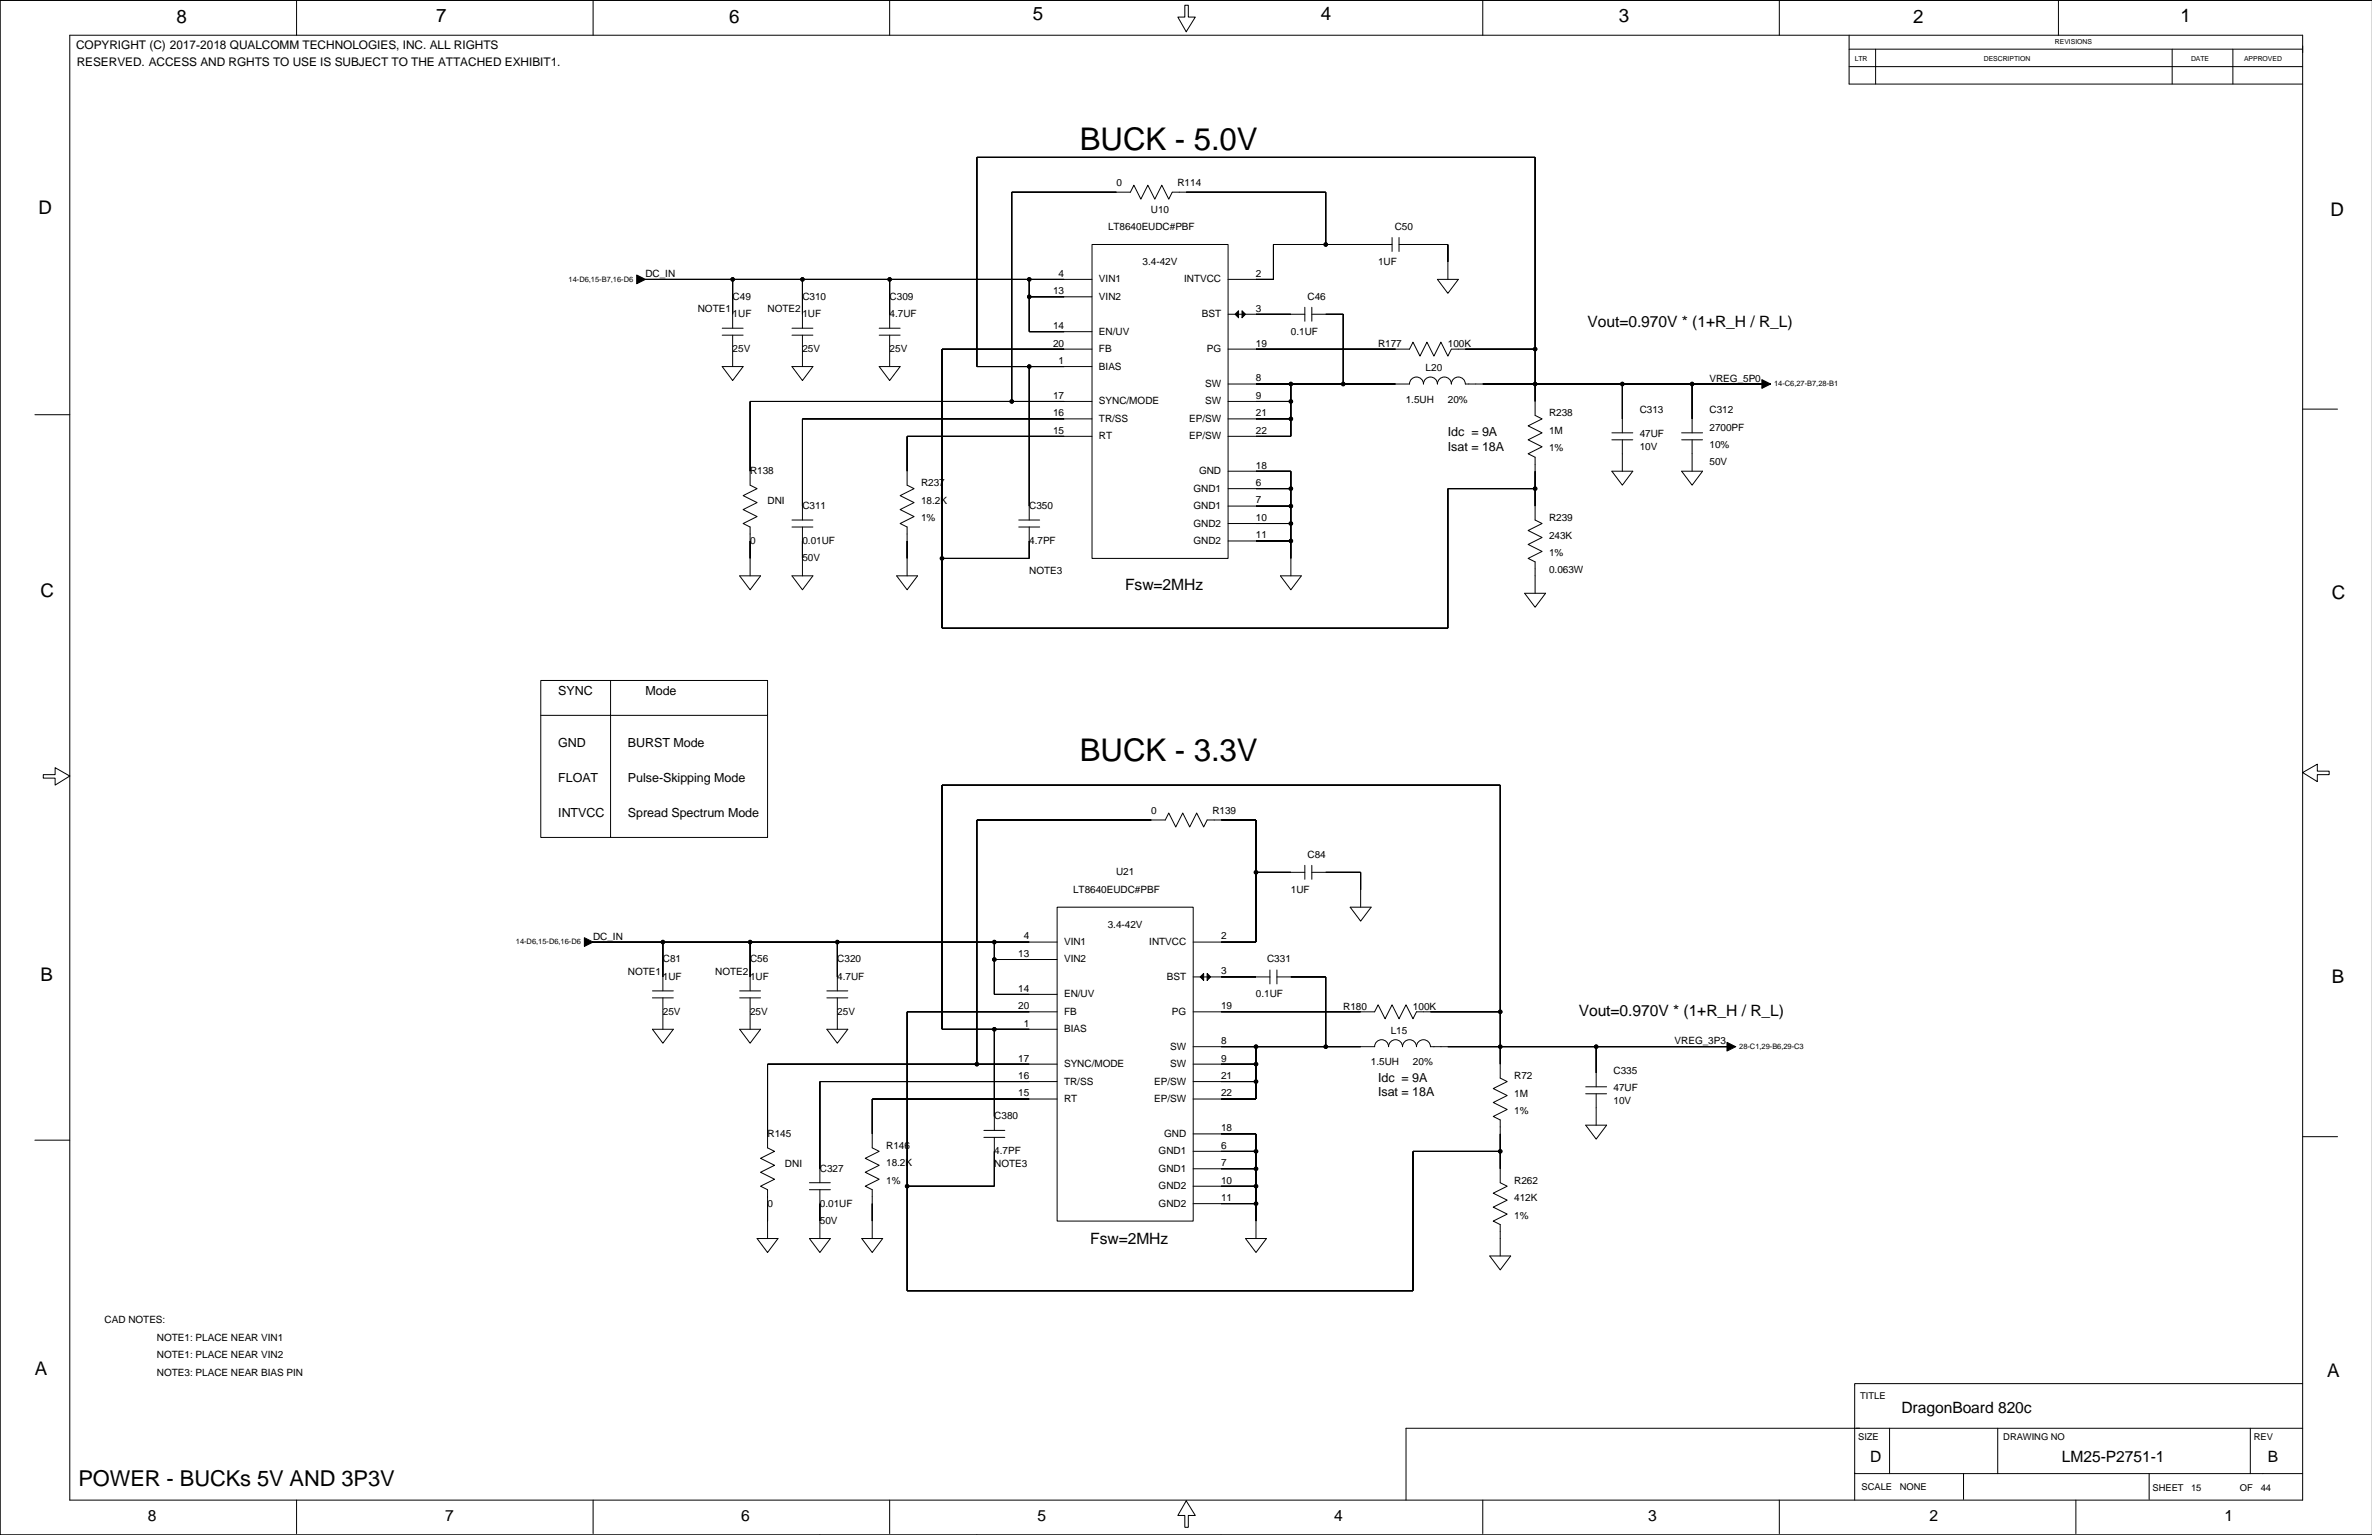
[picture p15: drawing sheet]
<svg xmlns="http://www.w3.org/2000/svg" width="863mm" height="559mm" viewBox="0 0 863 559" stroke-linecap="round" stroke-linejoin="round" font-family="sans-serif">
<defs><g id="words">
<g font-size="11.4">
<text x="393" y="54.7">BUCK - 5.0V</text>
<text x="393" y="276.9">BUCK - 3.3V</text>
</g>
<text font-size="8" x="28.6" y="541.1">POWER - BUCKs 5V AND 3P3V</text>
<g font-size="6.8">
<text x="64.2" y="8.2">8</text>
<text x="158.7" y="8">7</text>
<text x="265.4" y="8.2">6</text>
<text x="375.8" y="7.5">5</text>
<text x="480.7" y="7.5">4</text>
<text x="589.1" y="8">3</text>
<text x="696.3" y="8.2">2</text>
<text x="793.6" y="8">1</text>
<text x="14" y="77.8">D</text>
<text x="848.2" y="78.6">D</text>
<text x="14.7" y="217.5">C</text>
<text x="848.7" y="218.2">C</text>
<text x="14.7" y="357.1">B</text>
<text x="848.7" y="357.9">B</text>
<text x="12.7" y="500.6">A</text>
<text x="846.9" y="501.4">A</text>
</g>
<g font-size="5.7">
<text x="577.7" y="119.1">Vout=0.970V * (1+R_H / R_L)</text>
<text x="409.5" y="214.7">Fsw=2MHz</text>
<text x="574.5" y="369.9">Vout=0.970V * (1+R_H / R_L)</text>
<text x="396.8" y="452.8">Fsw=2MHz</text>
<text x="692" y="514.3">DragonBoard 820c</text>
<text x="680.6" y="532.1">D</text>
<text x="750.4" y="532.1">LM25-P2751-1</text>
<text x="825.3" y="532.1">B</text>
<text x="53.8" y="553.7">8</text>
<text x="162" y="553.7">7</text>
<text x="269.7" y="553.7">6</text>
<text x="377.6" y="553.7">5</text>
<text x="485.5" y="553.7">4</text>
<text x="599.8" y="553.7">3</text>
<text x="702.1" y="553.7">2</text>
<text x="809.6" y="553.7">1</text>
</g>
<g font-size="4.6">
<text x="526.9" y="158.8">Idc = 9A</text>
<text x="526.9" y="164.2">Isat = 18A</text>
<text x="203.2" y="253">SYNC</text>
<text x="234.9" y="253">Mode</text>
<text x="203.2" y="272.1">GND</text>
<text x="228.5" y="272.1">BURST Mode</text>
<text x="203.2" y="284.8">FLOAT</text>
<text x="228.5" y="284.8">Pulse-Skipping Mode</text>
<text x="203.2" y="297.5">INTVCC</text>
<text x="228.5" y="297.5">Spread Spectrum Mode</text>
<text x="501.5" y="393.7">Idc = 9A</text>
<text x="501.5" y="399.1">Isat = 18A</text>
</g>
<g font-size="4.3">
<text x="27.7" y="18">COPYRIGHT (C) 2017-2018 QUALCOMM TECHNOLOGIES, INC. ALL RIGHTS</text>
<text x="27.9" y="24.1">RESERVED. ACCESS AND RGHTS TO USE IS SUBJECT TO THE ATTACHED EXHIBIT1.</text>
</g>
<g font-size="3.6">
<text x="406.3" y="67.9">0</text>
<text x="428.5" y="67.9">R114</text>
<text x="418.9" y="77.4">U10</text>
<text x="403.2" y="83.7">LT8640EUDC#PBF</text>
<text x="507.6" y="83.7">C50</text>
<text x="234.9" y="100.9">DC_IN</text>
<text x="385.3" y="100.7">4</text>
<text x="415.8" y="96.4">3.4-42V</text>
<text x="457.1" y="100.7">2</text>
<text x="501.5" y="96.4">1UF</text>
<text x="383.2" y="107.1">13</text>
<text x="400" y="102.8">VIN1</text>
<text x="431" y="102.8">INTVCC</text>
<text x="253.9" y="113.6">NOTE1</text>
<text x="266.6" y="109.1">C49</text>
<text x="279.3" y="113.6">NOTE2</text>
<text x="292" y="109.1">C310</text>
<text x="323.8" y="109.1">C309</text>
<text x="400" y="109.1">VIN2</text>
<text x="457.1" y="113.4">3</text>
<text x="475.9" y="109.1">C46</text>
<text x="266.6" y="115.5">1UF</text>
<text x="292" y="115.5">1UF</text>
<text x="323.8" y="115.5">4.7UF</text>
<text x="383.2" y="119.8">14</text>
<text x="437.4" y="115.5">BST</text>
<text x="400" y="121.8">EN/UV</text>
<text x="469.8" y="121.8">0.1UF</text>
<text x="266.6" y="128.2">25V</text>
<text x="292" y="128.2">25V</text>
<text x="323.8" y="128.2">25V</text>
<text x="383.2" y="126.1">20</text>
<text x="400" y="128.2">FB</text>
<text x="439.2" y="128.2">PG</text>
<text x="457.1" y="126.1">19</text>
<text x="501.5" y="126.3">R177</text>
<text x="526.9" y="126.3">100K</text>
<text x="385.3" y="132.5">1</text>
<text x="400" y="134.5">BIAS</text>
<text x="518.8" y="135.1">L20</text>
<text x="438.6" y="140.9">SW</text>
<text x="457.1" y="138.8">8</text>
<text x="622.2" y="139">VREG_5P0</text>
<text x="383.2" y="145.2">17</text>
<text x="400" y="147.2">SYNC/MODE</text>
<text x="438.6" y="147.2">SW</text>
<text x="457.1" y="145.2">9</text>
<text x="511.6" y="146.5">1.5UH</text>
<text x="526.9" y="146.5">20%</text>
<text x="383.2" y="151.5">16</text>
<text x="400" y="153.6">TR/SS</text>
<text x="432.8" y="153.6">EP/SW</text>
<text x="457.1" y="151.5">21</text>
<text x="563.8" y="151.6">R238</text>
<text x="596.8" y="150.4">C313</text>
<text x="622.2" y="150.4">C312</text>
<text x="383.2" y="157.9">15</text>
<text x="400" y="159.9">RT</text>
<text x="432.8" y="159.9">EP/SW</text>
<text x="457.1" y="157.9">22</text>
<text x="563.8" y="158">1M</text>
<text x="596.8" y="159.2">47UF</text>
<text x="622.2" y="156.8">2700PF</text>
<text x="563.8" y="164.3">1%</text>
<text x="596.8" y="163.7">10V</text>
<text x="622.2" y="163.1">10%</text>
<text x="273" y="172.6">R138</text>
<text x="436.4" y="172.6">GND</text>
<text x="457.1" y="170.6">18</text>
<text x="622.2" y="169.4">50V</text>
<text x="335.2" y="177">R237</text>
<text x="434.4" y="179">GND1</text>
<text x="457.1" y="176.9">6</text>
<text x="279.3" y="183.4">DNI</text>
<text x="292" y="185.3">C311</text>
<text x="335.2" y="183.4">18.2K</text>
<text x="374.6" y="185.3">C350</text>
<text x="434.4" y="185.3">GND1</text>
<text x="457.1" y="183.3">7</text>
<text x="335.2" y="189.7">1%</text>
<text x="434.4" y="191.7">GND2</text>
<text x="457.1" y="189.6">10</text>
<text x="563.8" y="189.7">R239</text>
<text x="457.1" y="196">11</text>
<text x="563.8" y="196">243K</text>
<text x="273" y="198">0</text>
<text x="292" y="198">0.01UF</text>
<text x="374.6" y="198">4.7PF</text>
<text x="434.4" y="198">GND2</text>
<text x="563.8" y="202.4">1%</text>
<text x="292" y="204.4">50V</text>
<text x="374.6" y="208.8">NOTE3</text>
<text x="563.8" y="208.7">0.063W</text>
<text x="419" y="296.4">0</text>
<text x="441.2" y="296.4">R139</text>
<text x="475.9" y="312.3">C84</text>
<text x="406.2" y="318.6">U21</text>
<text x="390.6" y="325">LT8640EUDC#PBF</text>
<text x="469.8" y="325">1UF</text>
<text x="372.6" y="342">4</text>
<text x="403.2" y="337.7">3.4-42V</text>
<text x="444.4" y="342">2</text>
<text x="215.9" y="342.1">DC_IN</text>
<text x="387.3" y="344">VIN1</text>
<text x="418.3" y="344">INTVCC</text>
<text x="241.2" y="350.4">C81</text>
<text x="273" y="350.4">C56</text>
<text x="304.7" y="350.4">C320</text>
<text x="370.5" y="348.3">13</text>
<text x="387.3" y="350.4">VIN2</text>
<text x="461.2" y="350.4">C331</text>
<text x="228.5" y="354.8">NOTE1</text>
<text x="241.2" y="356.7">1UF</text>
<text x="260.3" y="354.8">NOTE2</text>
<text x="273" y="356.7">1UF</text>
<text x="304.7" y="356.7">4.7UF</text>
<text x="424.7" y="356.7">BST</text>
<text x="444.4" y="354.7">3</text>
<text x="370.5" y="361">14</text>
<text x="387.3" y="363.1">EN/UV</text>
<text x="457.1" y="363.1">0.1UF</text>
<text x="241.2" y="369.4">25V</text>
<text x="273" y="369.4">25V</text>
<text x="304.7" y="369.4">25V</text>
<text x="370.5" y="367.4">20</text>
<text x="387.3" y="369.4">FB</text>
<text x="426.5" y="369.4">PG</text>
<text x="444.4" y="367.4">19</text>
<text x="488.8" y="367.5">R180</text>
<text x="514.2" y="367.5">100K</text>
<text x="372.6" y="373.7">1</text>
<text x="387.3" y="375.8">BIAS</text>
<text x="506.1" y="376.3">L15</text>
<text x="425.9" y="382.1">SW</text>
<text x="444.4" y="380.1">8</text>
<text x="609.5" y="380.2">VREG_3P3</text>
<text x="370.5" y="386.4">17</text>
<text x="387.3" y="388.5">SYNC/MODE</text>
<text x="425.9" y="388.5">SW</text>
<text x="444.4" y="386.4">9</text>
<text x="498.9" y="387.8">1.5UH</text>
<text x="514.2" y="387.8">20%</text>
<text x="370.5" y="392.8">16</text>
<text x="387.3" y="394.8">TR/SS</text>
<text x="420.1" y="394.8">EP/SW</text>
<text x="444.4" y="392.8">21</text>
<text x="551.1" y="392.9">R72</text>
<text x="587.2" y="390.9">C335</text>
<text x="370.5" y="399.1">15</text>
<text x="387.3" y="401.2">RT</text>
<text x="420.1" y="401.2">EP/SW</text>
<text x="444.4" y="399.1">22</text>
<text x="551.1" y="399.2">1M</text>
<text x="587.2" y="397.3">47UF</text>
<text x="587.2" y="401.8">10V</text>
<text x="361.9" y="407.5">C380</text>
<text x="551.1" y="405.6">1%</text>
<text x="279.3" y="413.9">R145</text>
<text x="423.7" y="413.9">GND</text>
<text x="444.4" y="411.8">18</text>
<text x="322.5" y="418.2">R146</text>
<text x="444.4" y="418.2">6</text>
<text x="285.7" y="424.7">DNI</text>
<text x="322.5" y="424.6">18.2K</text>
<text x="361.9" y="424.7">NOTE3</text>
<text x="361.9" y="420.2">4.7PF</text>
<text x="421.7" y="420.2">GND1</text>
<text x="444.4" y="424.5">7</text>
<text x="298.4" y="426.6">C327</text>
<text x="322.5" y="430.9">1%</text>
<text x="421.7" y="426.6">GND1</text>
<text x="444.4" y="430.9">10</text>
<text x="551.1" y="430.9">R262</text>
<text x="421.7" y="432.9">GND2</text>
<text x="444.4" y="437.2">11</text>
<text x="551.1" y="437.3">412K</text>
<text x="279.3" y="439.3">0</text>
<text x="298.4" y="439.3">0.01UF</text>
<text x="421.7" y="439.3">GND2</text>
<text x="551.1" y="443.6">1%</text>
<text x="298.4" y="445.6">50V</text>
<text x="38.1" y="481.8">CAD NOTES:</text>
<text x="57.1" y="488.1">NOTE1: PLACE NEAR VIN1</text>
<text x="57.1" y="494.5">NOTE1: PLACE NEAR VIN2</text>
<text x="57.1" y="500.8">NOTE3: PLACE NEAR BIAS PIN</text>
</g>
<g font-size="3.4">
<text x="677" y="509.3">TITLE</text>
<text x="676.2" y="524.3">SIZE</text>
<text x="729.1" y="524.3">DRAWING NO</text>
<text x="820.2" y="524.3">REV</text>
<text x="677.5" y="542.6">SCALE</text>
<text x="691.4" y="542.6">NONE</text>
<text x="783.4" y="542.8">SHEET</text>
<text x="797.4" y="542.8">15</text>
<text x="815.2" y="542.8">OF</text>
<text x="822.8" y="542.8">44</text>
</g>
<g font-size="2.7">
<text x="206.9" y="102.5">14-D6,15-B7,16-D6</text>
<text x="645.6" y="140.6">14-C6,27-B7,28-B1</text>
<text x="187.7" y="343.8">14-D6,15-D6,16-D6</text>
<text x="633" y="381.9">28-C1,29-B6,29-C3</text>
</g>
<g font-size="2.5">
<text x="747.9" y="16.1">REVISIONS</text>
<text x="675" y="22.2">LTR</text>
<text x="722" y="22.2">DESCRIPTION</text>
<text x="797.4" y="22.2">DATE</text>
<text x="816.7" y="22.2">APPROVED</text>
</g>
</g></defs>
<g fill="none" stroke="#000" stroke-width=".36">
<path d="M0 .1h863.3h-863.3v558.7zM25.4 12.8h812.6v533.3h-812.6zM107.9 .1v12.7M215.9 .1v12.7M323.8 .1v12.7M431.2 1.9h1.3v4.3h2.5l-3.3 5.4-3-5.4h2.5zM539.6 .1v12.7M647.6 .1v12.7M672.9 12.8v17.8h165.1M672.9 17.9h165.1M682.6 17.9v12.7M749.1 .1v12.7"/>
<path d="M790.5 17.9v12.7M812.6 17.9v12.7M672.9 24.3h165.1M397.4 89h49.5v114.3h-49.5zM482.5 89v-19h-55.9l-1.2 2.5-2.6-5.1-2.5 5.1-2.6-5.1-2.5 5.1-2.5-5.1-1.3 2.6h-43.2v76.1M506.6 86.5v5M506.6 89h-43.2v12.7h-16.5M509.2 89h17.7v12.7M509.2 86.5v5M234.9 101.7h162.5M234.9 101.7h.1M262.8 119.5h7.6"/>
<path d="M266.6 101.7v17.8M288.2 119.5h7.6M292 101.7v17.8M320 119.5h7.6M323.8 101.7v17.8M374.6 108.1h22.8M374.6 101.7v19h22.8M446.9 114.4h28M474.9 111.9v5M477.4 114.4h11.4v25.4M477.4 111.9v5M523.1 101.7h7.6l-3.8 5.1z"/>
<path d="M262.8 133.4h7.6l-3.8 5.1zM262.8 122h7.6M266.6 127.1h.1M266.6 122v11.4M288.2 133.4h7.6l-3.8 5.1zM288.2 122h7.6M292 127.1h.1M292 122v11.4M320 133.4h7.6l-3.8 5.1zM320 122h7.6M323.8 127.1h.1M323.8 122v11.4"/>
<path d="M374.6 133.4v55.9M397.4 133.4h-41.9v-76.1h203.2v93.9l2.5 1.3-5.1 2.5 5.1 2.6-5.1 2.5 5.1 2.6-5.1 2.5 2.6 1.3v22.8l2.5 1.3-5.1 2.5 5.1 2.6-5.1 2.5 5.1 2.5-5.1 2.6 2.6 1.3v11.4M397.4 127.1h-54.6v101.6h184.1v-50.8h31.8M446.9 139.8h66.1a2.54 2.54 0 0 1 2.5-2.5 2.54 2.54 0 0 1 2.5 2.5 2.54 2.54 0 0 1 2.6-2.5 2.54 2.54 0 0 1 2.5 2.5 2.54 2.54 0 0 1 2.6-2.5 2.54 2.54 0 0 1 2.5 2.5 2.54 2.54 0 0 1 2.5-2.5 2.54 2.54 0 0 1 2.6 2.5h107.9M446.9 127.1h66.1l1.2-2.5 2.6 5 2.5-5 2.6 5 2.5-5 2.5 5 1.3-2.5h30.5M469.8 139.8v19h-22.9M590.4 139.8v17.8M615.8 139.8v17.8M641.2 139.8h.1M12.7 151h12.7M397.4 146.1h-124.4v30.5l2.5 1.3-5.1 2.5 5.1 2.6-5.1 2.5 5.1 2.5-5.1 2.6 2.6 1.3v17.7M397.4 158.8h-67.3v17.8l2.6 1.3-5.1 2.5 5.1 2.6-5.1 2.5 5.1 2.5-5.1 2.6 2.5 1.3v17.7"/>
<path d="M397.4 152.5h-105.4v36.8M446.9 152.5h22.9M446.9 146.1h22.9M586.6 157.6h7.6M612 157.6h7.6M838 148.9h12.7M446.9 171.5h22.9v38.1M446.9 177.9h22.9M586.6 171.5h7.6l-3.8 5.1zM586.6 160.1h7.6M590.4 165.2h.1M590.4 160.1v11.4"/>
<path d="M612 171.5h7.6l-3.8 5.1zM612 160.1h7.6M615.8 165.2h.1M615.8 160.1v11.4M288.2 191.9h7.6M288.2 189.3h7.6M292 191.9v17.7M370.8 191.9h7.6M370.8 189.3h7.6M374.6 191.9v11.4h-31.8M446.9 190.6h22.9M446.9 184.2h22.9"/>
<path d="M446.9 196.9h22.9M269.2 209.6h7.6l-3.8 5.1zM288.2 209.6h7.6l-3.8 5.1zM326.3 209.6h7.6l-3.8 5.1zM466 209.6h7.6l-3.8 5.1zM554.9 216h7.6l-3.8 5.1zM558.7 209.6h.1M196.8 247.7h82.5v57.2h-82.5zM222.2 247.7v57.2M196.8 260.4h82.5M15.7 282h4.4v-2.5l5.3 3-5.3 3.3v-2.5h-4.4zM838 281.2l5.3-3v2.5h4.4v1.3h-4.4v2.5z"/>
<path d="M457.1 317.6h17.8M474.9 315v5.1M477.4 317.6h17.8v12.7M477.4 315v5.1M384.7 330.3h49.5v114.2h-49.5zM491.4 330.3h7.6l-3.8 5zM215.9 342.9h168.8M215.9 342.9h.1M241.2 342.9v17.8M273 342.9v17.8M304.7 342.9v17.8M361.9 342.9v19.1h22.8"/>
<path d="M361.9 349.3h22.8M434.2 342.9h22.9v-44.4h-17.8l-1.2 2.5-2.6-5-2.5 5-2.6-5-2.5 5-2.5-5-1.3 2.5h-68.6v88.9M434.2 355.6h28M462.2 353.1v5.1M464.7 355.6h17.8v25.4M464.7 353.1v5.1M237.4 374.7h7.7l-3.9 5.1zM237.4 363.3h7.7M237.4 360.7h7.7M241.2 368.3h.1M241.2 363.3v11.4M269.2 374.7h7.6l-3.8 5.1z"/>
<path d="M269.2 363.3h7.6M269.2 360.7h7.6M273 368.3h.1M273 363.3v11.4M300.9 374.7h7.6l-3.8 5.1zM300.9 363.3h7.6M300.9 360.7h7.6M304.7 368.3h.1M304.7 363.3v11.4M361.9 374.7v36.8M384.7 374.7h-41.9v-88.9h203.2v106.7l2.5 1.2-5.1 2.6 5.1 2.5-5.1 2.6 5.1 2.5-5.1 2.5 2.6 1.3v22.9l2.5 1.2-5.1 2.6 5.1 2.5-5.1 2.5 5.1 2.6-5.1 2.5 2.6 1.3v11.4M384.7 368.3h-54.6v101.6h184.1v-50.8h31.8"/>
<path d="M434.2 368.3h66.1l1.2-2.5 2.6 5.1 2.5-5.1 2.6 5.1 2.5-5.1 2.5 5.1 1.3-2.6h30.5M384.7 387.4h-105.4v30.5l2.6 1.2-5.1 2.6 5.1 2.5-5.1 2.5 5.1 2.6-5.1 2.5 2.5 1.3v17.8M384.7 393.7h-86.3v36.9M434.2 381h66.1a2.54 2.54 0 0 1 2.5-2.5 2.54 2.54 0 0 1 2.5 2.5 2.54 2.54 0 0 1 2.6-2.5 2.54 2.54 0 0 1 2.5 2.5 2.54 2.54 0 0 1 2.6-2.5 2.54 2.54 0 0 1 2.5 2.5 2.54 2.54 0 0 1 2.5-2.5 2.54 2.54 0 0 1 2.6 2.5h107.9M434.2 393.7h22.9M434.2 387.4h22.9M457.1 381v19.1h-22.9M577.1 398.2h7.6M577.1 395.6h7.6M580.9 381v14.6M580.9 398.2v11.4M628.5 381h.1"/>
<path d="M12.7 415.1h12.7M358.1 414.1h7.6M358.1 411.5h7.6M361.9 414.1v17.7h-31.8M384.7 400.1h-67.3v17.8l2.6 1.2-5.1 2.6 5.1 2.5-5.1 2.5 5.1 2.6-5.1 2.5 2.5 1.3v17.8M434.2 412.8h22.9v38.1M434.2 419.1h22.9M577.1 409.6h7.6l-3.8 5.1zM580.9 403.3h.1M838 413.8h12.7M294.6 433.1h7.6M294.6 430.6h7.6"/>
<path d="M298.4 433.1v17.8M434.2 431.8h22.9M434.2 425.5h22.9M434.2 438.2h22.9M275.5 450.9h7.6l-3.8 5.1zM294.6 450.9h7.6l-3.8 5.1zM313.6 450.9h7.6l-3.8 5.1zM453.3 450.9h7.6l-3.8 5.1zM542.2 457.2h7.6l-3.8 5.1zM546 450.9h.1M687.7 519.9v16.6M727 519.9v16.6"/>
<path d="M819 519.9v16.6M838 503.7h-163v42.4M838 519.9h-326.3v26.2M675 536.5h163M714.6 536.5v9.3M782.1 536.5v9.3M0 558.8h863.3M107.9 546.1v12.2M215.9 546.1v12.2M298.4 558.8h.1M323.8 546.1v12.2M355.5 558.8h.1"/>
<path d="M431.7 546.4l3.3 5.3h-2.5v4.3h-1.3v-4.3h-2.5zM444.4 558.8h.1M539.6 546.1v12.2M539.6 558.8h.1M647.6 546.1v12.2M755.5 546.1v12.2"/>
<circle cx="482.5" cy="89" r=".63"/>
<circle cx="266.6" cy="101.7" r=".63"/>
<circle cx="292" cy="101.7" r=".63"/>
<circle cx="323.8" cy="101.7" r=".63"/>
<circle cx="374.6" cy="108.1" r=".63"/>
<circle cx="374.6" cy="101.7" r=".63"/>
<circle cx="374.6" cy="133.4" r=".63"/>
<circle cx="469.8" cy="139.8" r=".63"/>
<circle cx="488.8" cy="139.8" r=".63"/>
<circle cx="558.7" cy="139.8" r=".63"/>
<circle cx="558.7" cy="127.1" r=".63"/>
<circle cx="590.4" cy="139.8" r=".63"/>
<circle cx="615.8" cy="139.8" r=".63"/>
<circle cx="368.2" cy="146.1" r=".63"/>
<circle cx="469.8" cy="146.1" r=".63"/>
<circle cx="469.8" cy="152.5" r=".63"/>
<circle cx="469.8" cy="177.9" r=".63"/>
<circle cx="558.7" cy="177.9" r=".63"/>
<circle cx="469.8" cy="184.2" r=".63"/>
<circle cx="469.8" cy="196.9" r=".63"/>
<circle cx="469.8" cy="190.6" r=".63"/>
<circle cx="342.8" cy="203.3" r=".63"/>
<circle cx="457.1" cy="317.6" r=".63"/>
<circle cx="241.2" cy="342.9" r=".63"/>
<circle cx="273" cy="342.9" r=".63"/>
<circle cx="304.7" cy="342.9" r=".63"/>
<circle cx="361.9" cy="349.3" r=".63"/>
<circle cx="361.9" cy="342.9" r=".63"/>
<circle cx="361.9" cy="374.7" r=".63"/>
<circle cx="546" cy="368.3" r=".63"/>
<circle cx="355.5" cy="387.4" r=".63"/>
<circle cx="457.1" cy="387.4" r=".63"/>
<circle cx="457.1" cy="381" r=".63"/>
<circle cx="457.1" cy="393.7" r=".63"/>
<circle cx="482.5" cy="381" r=".63"/>
<circle cx="546" cy="381" r=".63"/>
<circle cx="580.9" cy="381" r=".63"/>
<circle cx="457.1" cy="419.1" r=".63"/>
<circle cx="546" cy="419.1" r=".63"/>
<circle cx="330.1" cy="431.8" r=".63"/>
<circle cx="457.1" cy="431.8" r=".63"/>
<circle cx="457.1" cy="438.2" r=".63"/>
<circle cx="457.1" cy="425.5" r=".63"/>
</g>
<g fill="#000" stroke="#000" stroke-width=".36">
<path d="M355.5 57.3v76.1z" fill-rule="evenodd"/>
<path d="M558.7 57.3v69.8z" fill-rule="evenodd"/>
<path d="M355.5 57.3h203.2z" fill-rule="evenodd"/>
<path d="M368.2 70v76.1z" fill-rule="evenodd"/>
<path d="M368.2 70h38.1z" fill-rule="evenodd"/>
<path d="M431.7 70h50.8z" fill-rule="evenodd"/>
<path d="M482.5 70v19z" fill-rule="evenodd"/>
<path d="M463.4 89v12.7z" fill-rule="evenodd"/>
<path d="M463.4 89h19.1z" fill-rule="evenodd"/>
<path d="M482.5 89h19z" fill-rule="evenodd"/>
<path d="M526.9 89v6.4z" fill-rule="evenodd"/>
<path d="M514.2 89h12.7z" fill-rule="evenodd"/>
<path d="M231.7 100.1l3.2 1.6-3.2 1.6z" fill-rule="evenodd"/>
<path d="M266.6 101.7v12.7z" fill-rule="evenodd"/>
<path d="M234.9 101.7h31.7z" fill-rule="evenodd"/>
<path d="M266.6 101.7h25.4z" fill-rule="evenodd"/>
<path d="M292 101.7v12.7z" fill-rule="evenodd"/>
<path d="M292 101.7h31.8z" fill-rule="evenodd"/>
<path d="M323.8 101.7v12.7z" fill-rule="evenodd"/>
<path d="M374.6 108.1v12.6z" fill-rule="evenodd"/>
<path d="M374.6 101.7v6.4z" fill-rule="evenodd"/>
<path d="M323.8 101.7h50.8z" fill-rule="evenodd"/>
<path d="M374.6 108.1h12.7z" fill-rule="evenodd"/>
<path d="M374.6 101.7h12.7z" fill-rule="evenodd"/>
<path d="M449.5 114.4l1.2-1.3v2.6z" fill-rule="evenodd"/>
<path d="M452 113.1l1.3 1.3-1.3 1.3z" fill-rule="evenodd"/>
<path d="M457.1 101.7h6.3z" fill-rule="evenodd"/>
<path d="M457.1 114.4h12.7z" fill-rule="evenodd"/>
<path d="M482.5 114.4h6.3z" fill-rule="evenodd"/>
<path d="M488.8 114.4v25.4z" fill-rule="evenodd"/>
<path d="M342.8 127.1v76.2z" fill-rule="evenodd"/>
<path d="M355.5 133.4h19.1z" fill-rule="evenodd"/>
<path d="M374.6 133.4v50.8z" fill-rule="evenodd"/>
<path d="M374.6 120.7h12.7z" fill-rule="evenodd"/>
<path d="M342.8 127.1h44.5z" fill-rule="evenodd"/>
<path d="M374.6 133.4h12.7z" fill-rule="evenodd"/>
<path d="M457.1 139.8h12.7z" fill-rule="evenodd"/>
<path d="M469.8 139.8v6.3z" fill-rule="evenodd"/>
<path d="M469.8 139.8h19z" fill-rule="evenodd"/>
<path d="M488.8 139.8h19.1z" fill-rule="evenodd"/>
<path d="M457.1 127.1h50.8z" fill-rule="evenodd"/>
<path d="M539.6 139.8h19.1z" fill-rule="evenodd"/>
<path d="M558.7 127.1v12.7z" fill-rule="evenodd"/>
<path d="M558.7 139.8v6.3z" fill-rule="evenodd"/>
<path d="M533.3 127.1h25.4z" fill-rule="evenodd"/>
<path d="M590.4 139.8v12.7z" fill-rule="evenodd"/>
<path d="M558.7 139.8h31.7z" fill-rule="evenodd"/>
<path d="M615.8 139.8v12.7z" fill-rule="evenodd"/>
<path d="M590.4 139.8h25.4z" fill-rule="evenodd"/>
<path d="M615.8 139.8h25.4z" fill-rule="evenodd"/>
<path d="M641.2 138.2l3.2 1.6-3.2 1.6z" fill-rule="evenodd"/>
<path d="M273 146.1v25.4z" fill-rule="evenodd"/>
<path d="M292 152.5v31.7z" fill-rule="evenodd"/>
<path d="M330.1 158.8v12.7z" fill-rule="evenodd"/>
<path d="M273 146.1h95.2z" fill-rule="evenodd"/>
<path d="M292 152.5h95.3z" fill-rule="evenodd"/>
<path d="M330.1 158.8h57.2z" fill-rule="evenodd"/>
<path d="M368.2 146.1h19.1z" fill-rule="evenodd"/>
<path d="M469.8 146.1v6.4z" fill-rule="evenodd"/>
<path d="M469.8 152.5v6.3z" fill-rule="evenodd"/>
<path d="M457.1 146.1h12.7z" fill-rule="evenodd"/>
<path d="M457.1 152.5h12.7z" fill-rule="evenodd"/>
<path d="M457.1 158.8h12.7z" fill-rule="evenodd"/>
<path d="M457.1 171.5h12.7z" fill-rule="evenodd"/>
<path d="M469.8 171.5v6.4z" fill-rule="evenodd"/>
<path d="M469.8 177.9v6.3z" fill-rule="evenodd"/>
<path d="M457.1 177.9h12.7z" fill-rule="evenodd"/>
<path d="M526.9 177.9v50.8z" fill-rule="evenodd"/>
<path d="M558.7 171.5v6.4z" fill-rule="evenodd"/>
<path d="M558.7 177.9v6.3z" fill-rule="evenodd"/>
<path d="M526.9 177.9h31.8z" fill-rule="evenodd"/>
<path d="M273 196.9v6.4z" fill-rule="evenodd"/>
<path d="M292 196.9v6.4z" fill-rule="evenodd"/>
<path d="M330.1 196.9v6.4z" fill-rule="evenodd"/>
<path d="M374.6 196.9v6.4z" fill-rule="evenodd"/>
<path d="M469.8 196.9v6.4z" fill-rule="evenodd"/>
<path d="M457.1 190.6h12.7z" fill-rule="evenodd"/>
<path d="M457.1 184.2h12.7z" fill-rule="evenodd"/>
<path d="M469.8 184.2v6.4z" fill-rule="evenodd"/>
<path d="M469.8 190.6v6.3z" fill-rule="evenodd"/>
<path d="M457.1 196.9h12.7z" fill-rule="evenodd"/>
<path d="M342.8 203.3v25.4z" fill-rule="evenodd"/>
<path d="M342.8 203.3h31.8z" fill-rule="evenodd"/>
<path d="M342.8 228.7h184.1z" fill-rule="evenodd"/>
<path d="M342.8 285.8v88.9z" fill-rule="evenodd"/>
<path d="M355.5 298.5v88.9z" fill-rule="evenodd"/>
<path d="M355.5 298.5h63.5z" fill-rule="evenodd"/>
<path d="M444.4 298.5h12.7z" fill-rule="evenodd"/>
<path d="M457.1 298.5v19.1z" fill-rule="evenodd"/>
<path d="M546 285.8v82.5z" fill-rule="evenodd"/>
<path d="M342.8 285.8h203.2z" fill-rule="evenodd"/>
<path d="M457.1 317.6v25.3z" fill-rule="evenodd"/>
<path d="M457.1 317.6h12.7z" fill-rule="evenodd"/>
<path d="M495.2 317.6v6.3z" fill-rule="evenodd"/>
<path d="M482.5 317.6h12.7z" fill-rule="evenodd"/>
<path d="M212.7 341.4l3.2 1.5-3.2 1.6z" fill-rule="evenodd"/>
<path d="M215.9 342.9h25.3z" fill-rule="evenodd"/>
<path d="M241.2 342.9v12.7z" fill-rule="evenodd"/>
<path d="M273 342.9v12.7z" fill-rule="evenodd"/>
<path d="M241.2 342.9h31.8z" fill-rule="evenodd"/>
<path d="M304.7 342.9v12.7z" fill-rule="evenodd"/>
<path d="M273 342.9h31.7z" fill-rule="evenodd"/>
<path d="M361.9 342.9v6.4z" fill-rule="evenodd"/>
<path d="M361.9 349.3v12.7z" fill-rule="evenodd"/>
<path d="M304.7 342.9h57.2z" fill-rule="evenodd"/>
<path d="M361.9 349.3h12.7z" fill-rule="evenodd"/>
<path d="M361.9 342.9h12.7z" fill-rule="evenodd"/>
<path d="M436.8 355.6l1.3-1.2v2.5z" fill-rule="evenodd"/>
<path d="M439.3 354.4l1.3 1.2-1.3 1.3z" fill-rule="evenodd"/>
<path d="M444.4 355.6h12.7z" fill-rule="evenodd"/>
<path d="M444.4 342.9h12.7z" fill-rule="evenodd"/>
<path d="M482.5 355.6v25.4z" fill-rule="evenodd"/>
<path d="M469.8 355.6h12.7z" fill-rule="evenodd"/>
<path d="M330.1 368.3v63.5z" fill-rule="evenodd"/>
<path d="M342.8 374.7h19.1z" fill-rule="evenodd"/>
<path d="M361.9 374.7v31.7z" fill-rule="evenodd"/>
<path d="M361.9 362h12.7z" fill-rule="evenodd"/>
<path d="M330.1 368.3h44.5z" fill-rule="evenodd"/>
<path d="M361.9 374.7h12.7z" fill-rule="evenodd"/>
<path d="M444.4 368.3h50.8z" fill-rule="evenodd"/>
<path d="M520.6 368.3h25.4z" fill-rule="evenodd"/>
<path d="M546 368.3v12.7z" fill-rule="evenodd"/>
<path d="M279.3 387.4v25.4z" fill-rule="evenodd"/>
<path d="M298.4 393.7v31.8z" fill-rule="evenodd"/>
<path d="M279.3 387.4h76.2z" fill-rule="evenodd"/>
<path d="M298.4 393.7h76.2z" fill-rule="evenodd"/>
<path d="M355.5 387.4h19.1z" fill-rule="evenodd"/>
<path d="M457.1 381v6.4z" fill-rule="evenodd"/>
<path d="M457.1 393.7v6.4z" fill-rule="evenodd"/>
<path d="M444.4 393.7h12.7z" fill-rule="evenodd"/>
<path d="M457.1 387.4v6.3z" fill-rule="evenodd"/>
<path d="M444.4 381h12.7z" fill-rule="evenodd"/>
<path d="M444.4 387.4h12.7z" fill-rule="evenodd"/>
<path d="M457.1 381h25.4z" fill-rule="evenodd"/>
<path d="M482.5 381h12.7z" fill-rule="evenodd"/>
<path d="M526.9 381h19.1z" fill-rule="evenodd"/>
<path d="M546 381v6.4z" fill-rule="evenodd"/>
<path d="M580.9 381v9.6z" fill-rule="evenodd"/>
<path d="M546 381h34.9z" fill-rule="evenodd"/>
<path d="M580.9 381h47.6z" fill-rule="evenodd"/>
<path d="M628.5 379.5l3.2 1.5-3.2 1.6z" fill-rule="evenodd"/>
<path d="M317.4 400.1v12.7z" fill-rule="evenodd"/>
<path d="M361.9 419.1v12.7z" fill-rule="evenodd"/>
<path d="M317.4 400.1h57.2z" fill-rule="evenodd"/>
<path d="M444.4 419.1h12.7z" fill-rule="evenodd"/>
<path d="M444.4 412.8h12.7z" fill-rule="evenodd"/>
<path d="M457.1 412.8v6.3z" fill-rule="evenodd"/>
<path d="M457.1 419.1v6.4z" fill-rule="evenodd"/>
<path d="M444.4 400.1h12.7z" fill-rule="evenodd"/>
<path d="M514.2 419.1v50.8z" fill-rule="evenodd"/>
<path d="M514.2 419.1h31.8z" fill-rule="evenodd"/>
<path d="M546 412.8v6.3z" fill-rule="evenodd"/>
<path d="M546 419.1v6.4z" fill-rule="evenodd"/>
<path d="M279.3 438.2v6.3z" fill-rule="evenodd"/>
<path d="M298.4 438.2v6.3z" fill-rule="evenodd"/>
<path d="M317.4 438.2v6.3z" fill-rule="evenodd"/>
<path d="M330.1 431.8v38.1z" fill-rule="evenodd"/>
<path d="M330.1 431.8h31.8z" fill-rule="evenodd"/>
<path d="M444.4 431.8h12.7z" fill-rule="evenodd"/>
<path d="M444.4 425.5h12.7z" fill-rule="evenodd"/>
<path d="M457.1 425.5v6.3z" fill-rule="evenodd"/>
<path d="M457.1 431.8v6.4z" fill-rule="evenodd"/>
<path d="M444.4 438.2h12.7z" fill-rule="evenodd"/>
<path d="M457.1 438.2v6.3z" fill-rule="evenodd"/>
<path d="M330.1 469.9h184.1z" fill-rule="evenodd"/>
<circle cx="482.5" cy="89" r=".63"/>
<circle cx="266.6" cy="101.7" r=".63"/>
<circle cx="292" cy="101.7" r=".63"/>
<circle cx="323.8" cy="101.7" r=".63"/>
<circle cx="374.6" cy="108.1" r=".63"/>
<circle cx="374.6" cy="101.7" r=".63"/>
<circle cx="374.6" cy="133.4" r=".63"/>
<circle cx="469.8" cy="139.8" r=".63"/>
<circle cx="488.8" cy="139.8" r=".63"/>
<circle cx="558.7" cy="139.8" r=".63"/>
<circle cx="558.7" cy="127.1" r=".63"/>
<circle cx="590.4" cy="139.8" r=".63"/>
<circle cx="615.8" cy="139.8" r=".63"/>
<circle cx="368.2" cy="146.1" r=".63"/>
<circle cx="469.8" cy="146.1" r=".63"/>
<circle cx="469.8" cy="152.5" r=".63"/>
<circle cx="469.8" cy="177.9" r=".63"/>
<circle cx="558.7" cy="177.9" r=".63"/>
<circle cx="469.8" cy="184.2" r=".63"/>
<circle cx="469.8" cy="196.9" r=".63"/>
<circle cx="469.8" cy="190.6" r=".63"/>
<circle cx="342.8" cy="203.3" r=".63"/>
<circle cx="457.1" cy="317.6" r=".63"/>
<circle cx="241.2" cy="342.9" r=".63"/>
<circle cx="273" cy="342.9" r=".63"/>
<circle cx="304.7" cy="342.9" r=".63"/>
<circle cx="361.9" cy="349.3" r=".63"/>
<circle cx="361.9" cy="342.9" r=".63"/>
<circle cx="361.9" cy="374.7" r=".63"/>
<circle cx="546" cy="368.3" r=".63"/>
<circle cx="355.5" cy="387.4" r=".63"/>
<circle cx="457.1" cy="387.4" r=".63"/>
<circle cx="457.1" cy="381" r=".63"/>
<circle cx="457.1" cy="393.7" r=".63"/>
<circle cx="482.5" cy="381" r=".63"/>
<circle cx="546" cy="381" r=".63"/>
<circle cx="580.9" cy="381" r=".63"/>
<circle cx="457.1" cy="419.1" r=".63"/>
<circle cx="546" cy="419.1" r=".63"/>
<circle cx="330.1" cy="431.8" r=".63"/>
<circle cx="457.1" cy="431.8" r=".63"/>
<circle cx="457.1" cy="438.2" r=".63"/>
<circle cx="457.1" cy="425.5" r=".63"/>
</g>
<use href="#words"/>
</svg>
